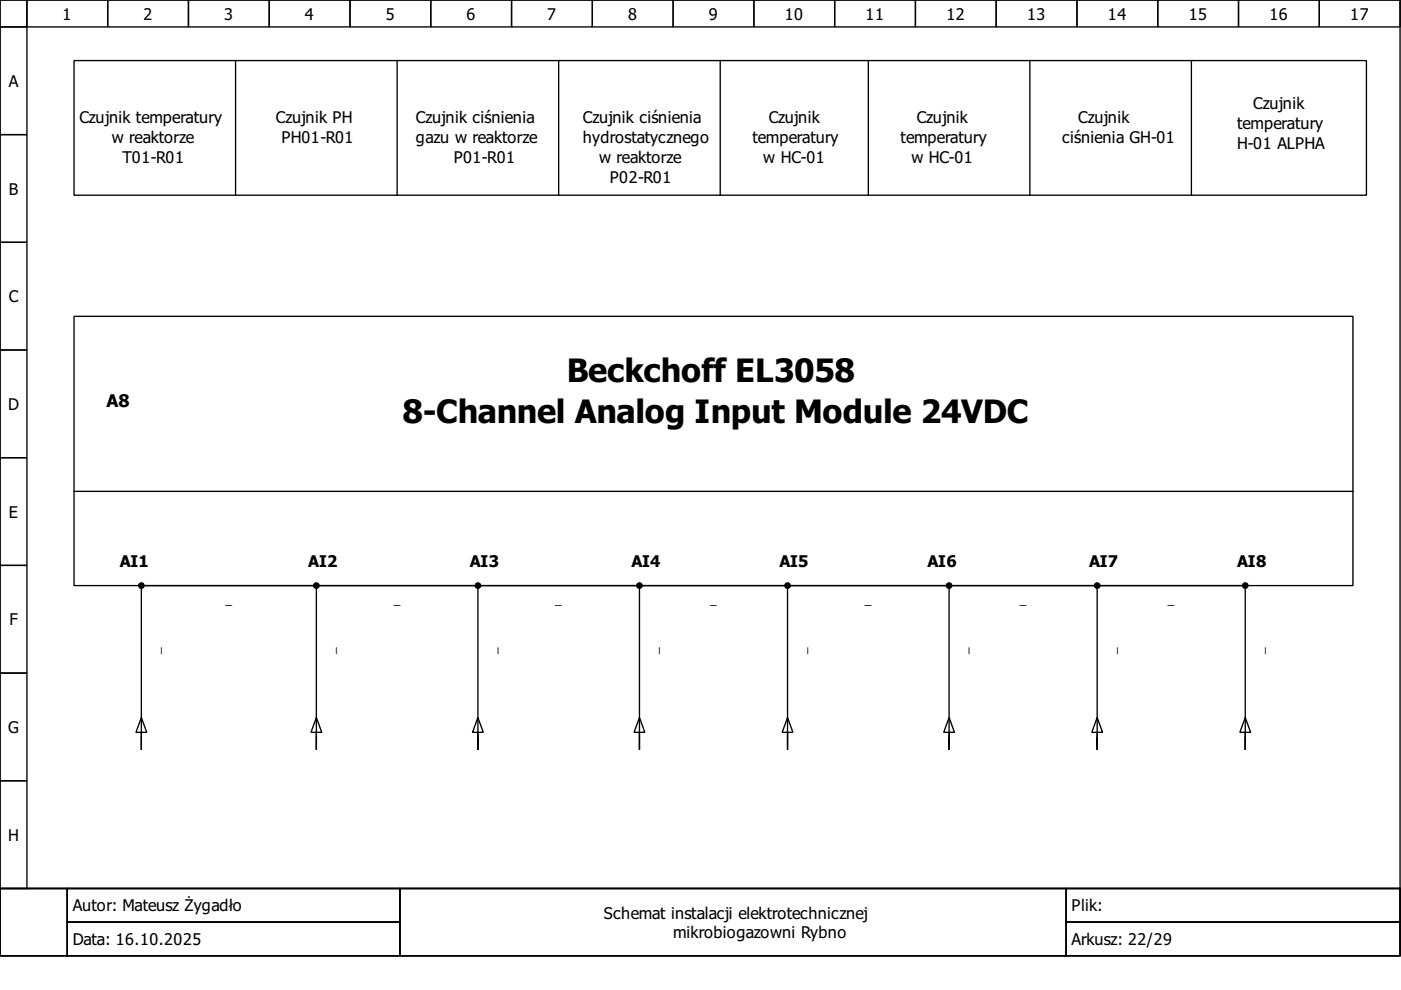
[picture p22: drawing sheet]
<svg xmlns="http://www.w3.org/2000/svg" width="297mm" height="210mm" viewBox="0 0 297 210" stroke-linecap="round" stroke-linejoin="round" font-family="sans-serif">
<defs><g id="words">
<g font-size="6.9">
<text x="120.2" y="81.1">Beckchoff EL3058</text>
<text x="85.3" y="89.6">8-Channel Analog Input Module 24VDC</text>
</g>
<text font-size="3.7" x="22.5" y="86.2">A8</text>
<g font-size="3.4">
<text x="13.3" y="4.1">1</text>
<text x="30.4" y="4.1">2</text>
<text x="47.5" y="4.1">3</text>
<text x="64.6" y="4.1">4</text>
<text x="81.8" y="4.1">5</text>
<text x="98.9" y="4.1">6</text>
<text x="116" y="4.1">7</text>
<text x="133.2" y="4.1">8</text>
<text x="150.3" y="4.1">9</text>
<text x="166.4" y="4.1">10</text>
<text x="183.5" y="4.1">11</text>
<text x="200.7" y="4.1">12</text>
<text x="217.8" y="4.1">13</text>
<text x="234.9" y="4.1">14</text>
<text x="252" y="4.1">15</text>
<text x="269.2" y="4.1">16</text>
<text x="286.3" y="4.1">17</text>
<text x="1.9" y="18.4">A</text>
<text x="265.7" y="23.1">Czujnik</text>
<text x="16.8" y="26">Czujnik temperatury</text>
<text x="58.5" y="26">Czujnik PH</text>
<text x="88.2" y="26">Czujnik ciśnienia</text>
<text x="123.6" y="26">Czujnik ciśnienia</text>
<text x="163" y="26">Czujnik</text>
<text x="194.4" y="26">Czujnik</text>
<text x="228.6" y="26">Czujnik</text>
<text x="262.3" y="27.4">temperatury</text>
<text x="23.7" y="30.3">w reaktorze</text>
<text x="26" y="34.5">T01-R01</text>
<text x="59.7" y="30.3">PH01-R01</text>
<text x="88.2" y="30.3">gazu w reaktorze</text>
<text x="96.2" y="34.5">P01-R01</text>
<text x="123.6" y="30.3">hydrostatycznego</text>
<text x="127" y="34.5">w reaktorze</text>
<text x="159.6" y="30.3">temperatury</text>
<text x="161.8" y="34.5">w HC-01</text>
<text x="190.9" y="30.3">temperatury</text>
<text x="193.2" y="34.5">w HC-01</text>
<text x="225.2" y="30.3">ciśnienia GH-01</text>
<text x="262.3" y="31.7">H-01 ALPHA</text>
<text x="1.9" y="41.2">B</text>
<text x="129.3" y="38.8">P02-R01</text>
<text x="1.9" y="64.1">C</text>
<text x="1.7" y="86.9">D</text>
<text x="1.9" y="109.7">E</text>
<text x="25.4" y="120.2">AI1</text>
<text x="65.4" y="120.2">AI2</text>
<text x="99.6" y="120.2">AI3</text>
<text x="133.9" y="120.2">AI4</text>
<text x="165.3" y="120.2">AI5</text>
<text x="196.7" y="120.2">AI6</text>
<text x="230.9" y="120.2">AI7</text>
<text x="262.3" y="120.2">AI8</text>
<text x="2" y="132.6">F</text>
<text x="1.7" y="155.4">G</text>
<text x="1.7" y="178.2">H</text>
<text x="15.4" y="193.2">Autor: Mateusz Żygadło</text>
<text x="128" y="194.8">Schemat instalacji elektrotechnicznej</text>
<text x="227.2" y="193.2">Plik:</text>
<text x="15.4" y="200.4">Data: 16.10.2025</text>
<text x="142.7" y="198.8">mikrobiogazowni Rybno</text>
<text x="227.2" y="200.4">Arkusz: 22/29</text>
</g>
<g font-size="2.6">
<text x="47.8" y="128.2">_</text>
<text x="83.5" y="128.2">_</text>
<text x="117.7" y="128.2">_</text>
<text x="150.6" y="128.2">_</text>
<text x="183.4" y="128.2">_</text>
<text x="216.2" y="128.2">_</text>
<text x="247.6" y="128.2">_</text>
<text x="34" y="138.7" transform="rotate(-90 34 138.7)">_</text>
<text x="71.1" y="138.7" transform="rotate(-90 71.1 138.7)">_</text>
<text x="105.3" y="138.7" transform="rotate(-90 105.3 138.7)">_</text>
<text x="139.6" y="138.7" transform="rotate(-90 139.6 138.7)">_</text>
<text x="171" y="138.7" transform="rotate(-90 171 138.7)">_</text>
<text x="205.2" y="138.7" transform="rotate(-90 205.2 138.7)">_</text>
<text x="236.6" y="138.7" transform="rotate(-90 236.6 138.7)">_</text>
<text x="268" y="138.7" transform="rotate(-90 268 138.7)">_</text>
</g>
</g></defs>
<g fill="none" stroke="#000" stroke-width=".29">
<path d="M0 0h296.8v188.4h-296.8zM0 0h5.7v5.7h-5.7zM5.7 0h17.1v5.7h-17.1zM22.8 0h17.2v5.7h-17.2zM40 0h17.1v5.7h-17.1zM57.1 0h17.1v5.7h-17.1zM74.2 0h17.1v5.7h-17.1zM91.3 0h17.2v5.7h-17.2zM108.5 0h17.1v5.7h-17.1zM125.6 0h17.1v5.7h-17.1zM142.7 0h17.1v5.7h-17.1zM159.8 0h17.2v5.7h-17.2z"/>
<path d="M177 0h17.1v5.7h-17.1zM194.1 0h17.1v5.7h-17.1zM211.2 0h17.1v5.7h-17.1zM228.3 0h17.2v5.7h-17.2zM245.5 0h17.1v5.7h-17.1zM262.6 0h17.1v5.7h-17.1zM279.7 0h17.1v5.7h-17.1zM0 5.7h5.7v22.8h-5.7zM15.7 12.8h274v28.6h-274zM49.9 12.8v28.6M84.2 12.8v28.6M118.5 12.8v28.6"/>
<path d="M152.7 12.8v28.6M184.1 12.8v28.6M218.3 12.8v28.6M252.6 12.8v28.6M0 28.5h5.7v22.9h-5.7zM0 51.4h5.7v22.8h-5.7zM0 74.2h5.7v22.8h-5.7zM15.7 67.1h271.2v57.1h-271.2zM0 97h5.7v22.9h-5.7zM0 119.9h5.7v22.8h-5.7zM15.7 104.2h271.2M30 124.7v34.3v-2.6"/>
<path d="M30.5 124.2h36M67.1 124.7v34.3v-2.6M67.6 124.2h33.2M101.3 124.7v34.3v-2.6M101.9 124.2h33.1M135.6 124.7v34.3v-2.6M136.1 124.2h30.3M167 124.7v34.3v-2.6M167.5 124.2h33.2M201.2 124.7v34.3v-2.6M201.8 124.2h30.3M232.6 124.7v34.3v-2.6"/>
<path d="M233.2 124.2h30.2M264 124.7v34.3v-2.6M0 142.7h5.7v22.8h-5.7zM30 152.1l1.1 3.2h-2.3zM30 155.3v.8M67.1 152.1l1.1 3.2h-2.3zM67.1 155.3v.8M101.3 152.1l1.2 3.2h-2.3zM101.3 155.3v.8M135.6 152.1l1.1 3.2h-2.3zM135.6 155.3v.8M167 152.1l1.1 3.2h-2.3z"/>
<path d="M167 155.3v.8M201.2 152.1l1.2 3.2h-2.3zM201.2 155.3v.8M232.6 152.1l1.2 3.2h-2.3zM232.6 155.3v.8M264 152.1l1.2 3.2h-2.3zM264 155.3v.8M0 165.5h5.7v22.9h-5.7zM0 188.4h296.8v14.3h-296.8zM0 188.4h14.3v14.3h-14.3zM14.3 188.4h70.5v7.1h-70.5zM14.3 195.5h70.5v7.2h-70.5z"/>
<path d="M84.8 188.4h141.3v14.3h-141.3zM226.1 188.4h70.7v7.1h-70.7zM226.1 195.5h70.7v7.2h-70.7z"/>
</g>
<g fill="#000" stroke="#000" stroke-width=".29">
<circle cx="30" cy="124.2" r=".57"/>
<circle cx="67.1" cy="124.2" r=".57"/>
<circle cx="101.3" cy="124.2" r=".57"/>
<circle cx="135.6" cy="124.2" r=".57"/>
<circle cx="167" cy="124.2" r=".57"/>
<circle cx="201.2" cy="124.2" r=".57"/>
<circle cx="232.6" cy="124.2" r=".57"/>
<circle cx="264" cy="124.2" r=".57"/>
</g>
<use href="#words"/>
</svg>
